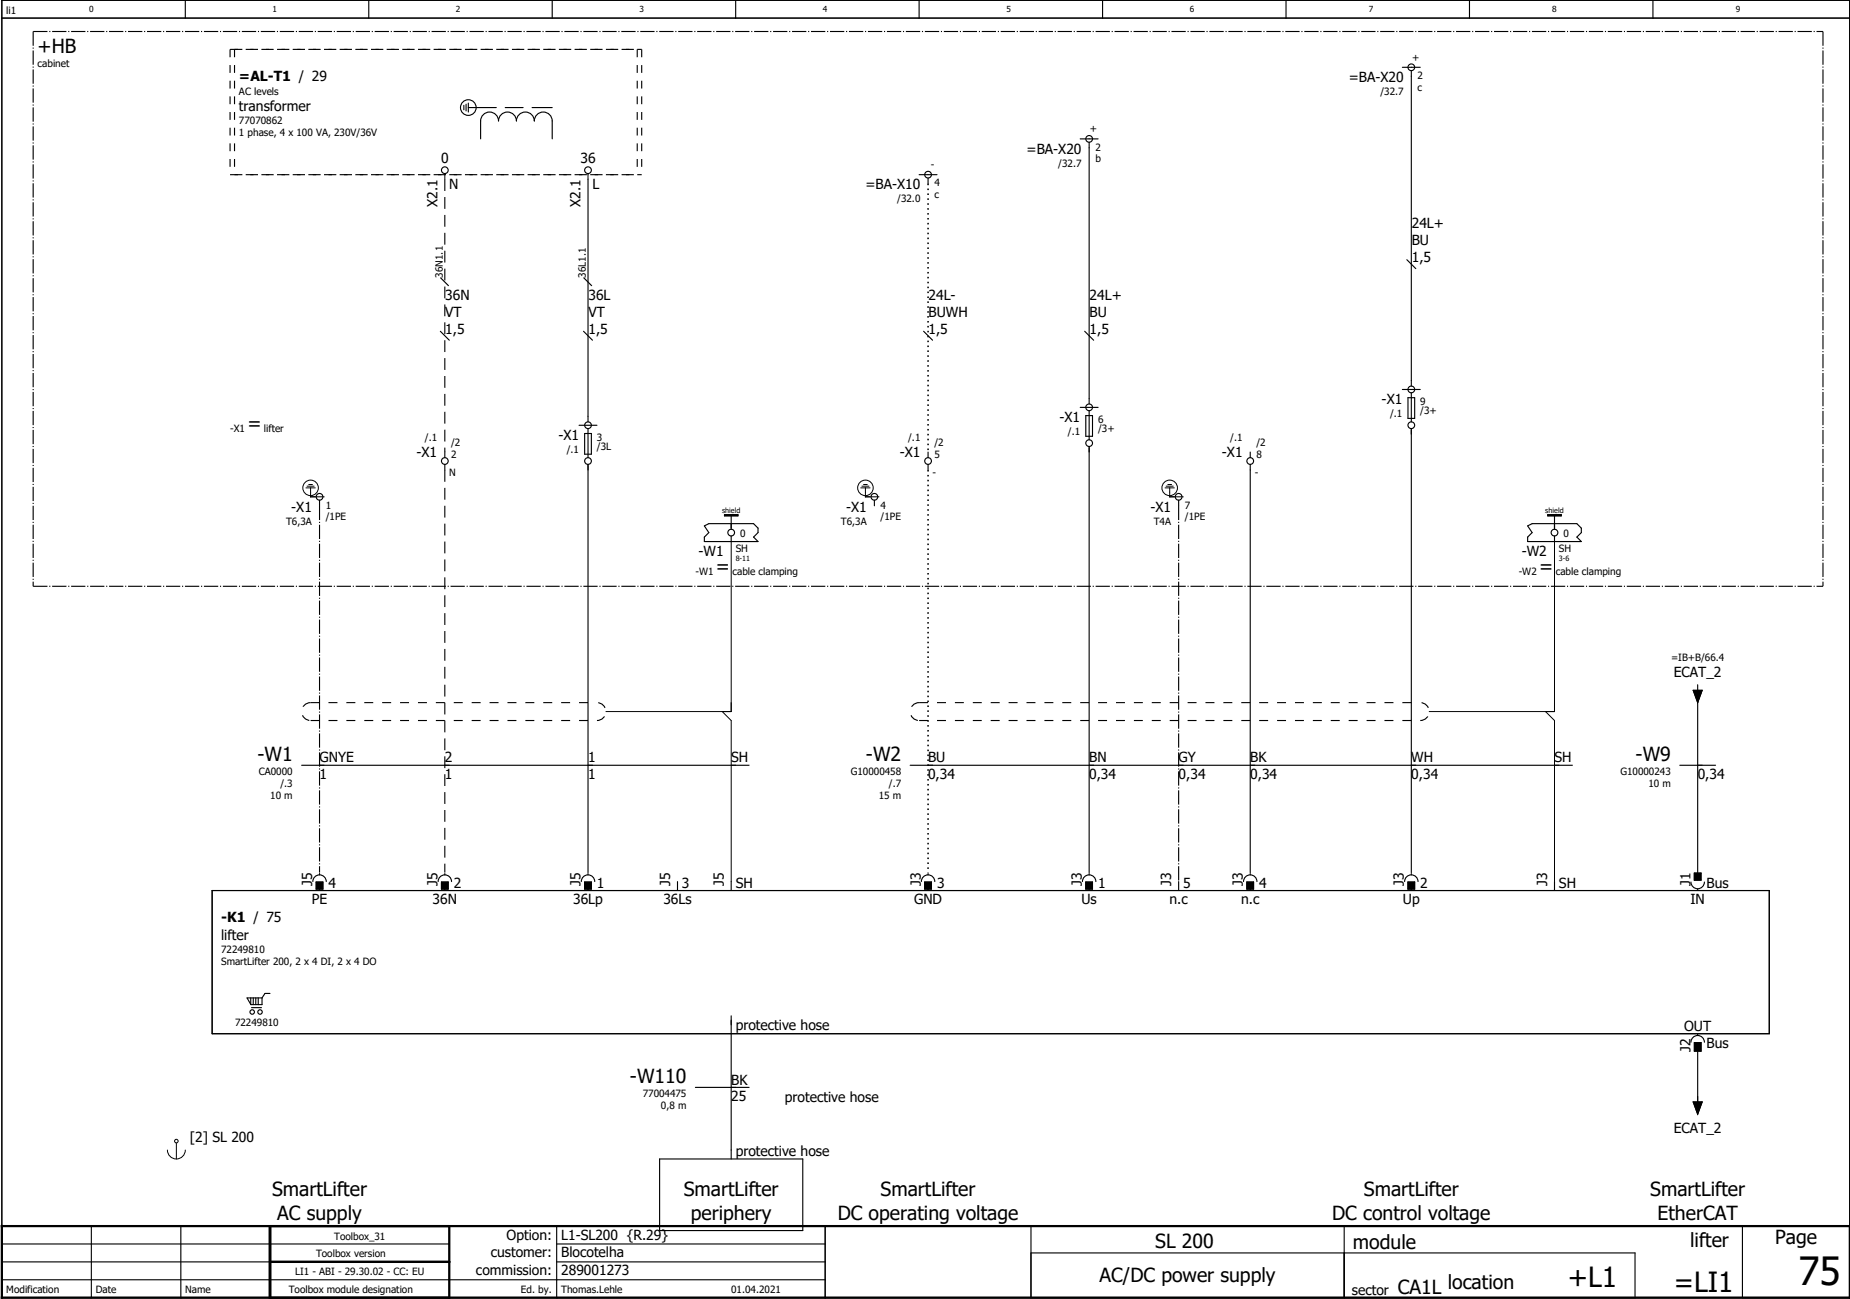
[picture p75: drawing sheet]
<svg xmlns="http://www.w3.org/2000/svg" width="413mm" height="290mm" viewBox="0 0 413 290" stroke-linecap="round" stroke-linejoin="round" font-family="sans-serif">
<defs><g id="words">
<text font-size="8.7" x="401.9" y="287.2">75</text>
<g font-size="6.2">
<text x="350.4" y="287.8">+L1</text>
<text x="374.1" y="288.8">=LI1</text>
</g>
<g font-size="4.3">
<text x="8.4" y="11.9">+HB</text>
<text x="55.3" y="96.1">=</text>
<text x="160" y="128.1">=</text>
<text x="344" y="128.1">=</text>
<text x="57.5" y="170.1">-W1</text>
<text x="193.5" y="170.1">-W2</text>
<text x="365.5" y="170.1">-W9</text>
<text x="140.8" y="242.1">-W110</text>
<text x="60.8" y="267.4">SmartLifter</text>
<text x="152.8" y="267.4">SmartLifter</text>
<text x="196.8" y="267.4">SmartLifter</text>
<text x="304.8" y="267.4">SmartLifter</text>
<text x="368.8" y="267.4">SmartLifter</text>
<text x="62" y="272.6">AC supply</text>
<text x="154.4" y="272.6">periphery</text>
<text x="187.2" y="272.6">DC operating voltage</text>
<text x="297.7" y="272.6">DC control voltage</text>
<text x="370.5" y="272.6">EtherCAT</text>
<text x="258.2" y="279">SL 200</text>
<text x="302.4" y="279.1">module</text>
<text x="377.7" y="278.8">lifter</text>
<text x="396.7" y="278.1">Page</text>
<text x="245.7" y="286.6">AC/DC power supply</text>
<text x="312.4" y="289.1">CA1L location</text>
</g>
<g font-size="3.1">
<text x="53.4" y="18.2">=AL-T1 / 29</text>
<text x="301.4" y="18.4">=BA-X20</text>
<text x="53.4" y="24.9">transformer</text>
<text x="229.4" y="34.4">=BA-X20</text>
<text x="98.6" y="36.4">0</text>
<text x="129.7" y="36.4">36</text>
<text x="97.8" y="46.2" transform="rotate(-90 97.8 46.2)">X2.1</text>
<text x="100.4" y="42.2">N</text>
<text x="129.8" y="46.2" transform="rotate(-90 129.8 46.2)">X2.1</text>
<text x="132.4" y="42.2">L</text>
<text x="193.4" y="42.4">=BA-X10</text>
<text x="315.5" y="51">24L+</text>
<text x="315.5" y="58.5">1,5</text>
<text x="315.5" y="54.8">BU</text>
<text x="99.5" y="70.8">VT</text>
<text x="99.5" y="67">36N</text>
<text x="131.5" y="70.8">VT</text>
<text x="131.5" y="67">36L</text>
<text x="207.5" y="70.8">BUWH</text>
<text x="207.5" y="67">24L-</text>
<text x="243.5" y="70.8">BU</text>
<text x="243.5" y="67">24L+</text>
<text x="99.5" y="74.5">1,5</text>
<text x="131.5" y="74.5">1,5</text>
<text x="207.5" y="74.5">1,5</text>
<text x="243.5" y="74.5">1,5</text>
<text x="236.8" y="94.3">-X1</text>
<text x="308.8" y="90.3">-X1</text>
<text x="124.8" y="98.3">-X1</text>
<text x="93.1" y="102.2">-X1</text>
<text x="201.1" y="102.2">-X1</text>
<text x="273.1" y="102.2">-X1</text>
<text x="65.1" y="114.4">-X1</text>
<text x="189.1" y="114.4">-X1</text>
<text x="257.1" y="114.4">-X1</text>
<text x="156.1" y="124.4">-W1</text>
<text x="340.1" y="124.4">-W2</text>
<text x="374.1" y="151.4">ECAT_2</text>
<text x="71.4" y="170.4">GNYE</text>
<text x="99.4" y="170.4">2</text>
<text x="131.4" y="170.4">1</text>
<text x="163.4" y="170.4">SH</text>
<text x="207.4" y="170.4">BU</text>
<text x="243.4" y="170.4">BN</text>
<text x="263.4" y="170.4">GY</text>
<text x="279.4" y="170.4">BK</text>
<text x="315.4" y="170.4">WH</text>
<text x="347.4" y="170.4">SH</text>
<text x="71.4" y="174.2">1</text>
<text x="99.4" y="174.2">1</text>
<text x="131.4" y="174.2">1</text>
<text x="207.4" y="174.2">0,34</text>
<text x="243.4" y="174.2">0,34</text>
<text x="263.4" y="174.2">0,34</text>
<text x="279.4" y="174.2">0,34</text>
<text x="315.4" y="174.2">0,34</text>
<text x="379.4" y="174.2">0,34</text>
<text x="69.7" y="202.2">PE</text>
<text x="69.8" y="198" transform="rotate(-90 69.8 198)">J5</text>
<text x="73.4" y="198.4">4</text>
<text x="96.7" y="202.2">36N</text>
<text x="97.8" y="198" transform="rotate(-90 97.8 198)">J5</text>
<text x="101.4" y="198.4">2</text>
<text x="128.1" y="202.2">36Lp</text>
<text x="129.8" y="198" transform="rotate(-90 129.8 198)">J5</text>
<text x="133.4" y="198.4">1</text>
<text x="148.3" y="202.2">36Ls</text>
<text x="149.8" y="198" transform="rotate(-90 149.8 198)">J5</text>
<text x="152.4" y="198.4">3</text>
<text x="161.8" y="198" transform="rotate(-90 161.8 198)">J5</text>
<text x="164.4" y="198.4">SH</text>
<text x="204.3" y="202.2">GND</text>
<text x="205.8" y="198" transform="rotate(-90 205.8 198)">J3</text>
<text x="209.4" y="198.4">3</text>
<text x="241.7" y="202.2">Us</text>
<text x="241.8" y="198" transform="rotate(-90 241.8 198)">J3</text>
<text x="245.4" y="198.4">1</text>
<text x="261.4" y="202.2">n.c</text>
<text x="261.8" y="198" transform="rotate(-90 261.8 198)">J3</text>
<text x="264.4" y="198.4">5</text>
<text x="277.4" y="202.2">n.c</text>
<text x="277.8" y="198" transform="rotate(-90 277.8 198)">J3</text>
<text x="281.4" y="198.4">4</text>
<text x="313.5" y="202.2">Up</text>
<text x="313.8" y="198" transform="rotate(-90 313.8 198)">J3</text>
<text x="317.4" y="198.4">2</text>
<text x="345.8" y="198" transform="rotate(-90 345.8 198)">J3</text>
<text x="348.4" y="198.4">SH</text>
<text x="377.8" y="198" transform="rotate(-90 377.8 198)">J1</text>
<text x="377.8" y="202.2">IN</text>
<text x="381.4" y="198.4">Bus</text>
<text x="49.4" y="206.2">-K1 / 75</text>
<text x="49.4" y="210.2">lifter</text>
<text x="164.4" y="230.2">protective hose</text>
<text x="376.4" y="230.4">OUT</text>
<text x="377.8" y="235" transform="rotate(-90 377.8 235)">J2</text>
<text x="381.4" y="234.2">Bus</text>
<text x="163.4" y="242.4">BK</text>
<text x="163.4" y="246.2">25</text>
<text x="175.4" y="246.4">protective hose</text>
<text x="42.4" y="255.3">[2] SL 200</text>
<text x="374.1" y="253.2">ECAT_2</text>
<text x="164.4" y="258.4">protective hose</text>
<text x="109.7" y="281">customer:</text>
<text x="113.2" y="277">Option:</text>
<text x="125.4" y="277.2">L1-SL200 {R.29}</text>
<text x="125.4" y="281">Blocotelha</text>
<text x="106.4" y="285">commission:</text>
<text x="125.4" y="285">289001273</text>
<text x="302.1" y="289.4">sector</text>
</g>
<g font-size="2.2">
<text x="1.4" y="3">li1</text>
<text x="8.4" y="15">cabinet</text>
<text x="315.6" y="13.6">+</text>
<text x="316.8" y="17.7">2</text>
<text x="53.4" y="21.3">AC levels</text>
<text x="308.5" y="21.2">/32.7</text>
<text x="316.8" y="20.3">c</text>
<text x="53.4" y="27.7">77070862</text>
<text x="243.6" y="29.6">+</text>
<text x="53.4" y="30.4">1 phase, 4 x 100 VA, 230V/36V</text>
<text x="244.8" y="33.7">2</text>
<text x="208" y="37.6">-</text>
<text x="208.8" y="41.7">4</text>
<text x="236.5" y="37.2">/32.7</text>
<text x="244.8" y="36.3">b</text>
<text x="200.5" y="45.2">/32.0</text>
<text x="208.8" y="44.3">c</text>
<text x="99" y="62" transform="rotate(-90 99 62)">36N1.1</text>
<text x="131" y="62" transform="rotate(-90 131 62)">36L1.1</text>
<text x="245.4" y="94.6">6</text>
<text x="310.7" y="93.2">/.1</text>
<text x="317.4" y="92.6">/3+</text>
<text x="317.4" y="90.6">9</text>
<text x="51.4" y="96.6">-X1</text>
<text x="59" y="96.6">lifter</text>
<text x="95" y="98.6">/.1</text>
<text x="100.8" y="99.6">/2</text>
<text x="126.7" y="101.2">/.1</text>
<text x="133.4" y="100.6">/3L</text>
<text x="133.4" y="98.6">3</text>
<text x="203" y="98.6">/.1</text>
<text x="208.8" y="99.6">/2</text>
<text x="238.7" y="97.2">/.1</text>
<text x="245.4" y="96.6">/3+</text>
<text x="275" y="98.6">/.1</text>
<text x="280.8" y="99.6">/2</text>
<text x="100.4" y="106.3">N</text>
<text x="100.8" y="102.4">2</text>
<text x="208.4" y="106.3">-</text>
<text x="208.8" y="102.4">5</text>
<text x="280.4" y="106.3">-</text>
<text x="280.8" y="102.4">8</text>
<text x="72.8" y="113.7">1</text>
<text x="196.8" y="113.7">4</text>
<text x="264.8" y="113.7">7</text>
<text x="63.9" y="117.2">T6,3A</text>
<text x="72.8" y="116.3">/1PE</text>
<text x="165.4" y="119.9">0</text>
<text x="187.9" y="117.2">T6,3A</text>
<text x="196.8" y="116.3">/1PE</text>
<text x="257.8" y="117.2">T4A</text>
<text x="264.8" y="116.3">/1PE</text>
<text x="349.4" y="119.9">0</text>
<text x="164.4" y="123.3">SH</text>
<text x="348.4" y="123.3">SH</text>
<text x="155.4" y="128.6">-W1</text>
<text x="163.7" y="128.6">cable clamping</text>
<text x="339.4" y="128.6">-W2</text>
<text x="347.7" y="128.6">cable clamping</text>
<text x="373.5" y="147.8">=IB+B/66.4</text>
<text x="57.8" y="173.3">CA0000</text>
<text x="190.2" y="173.3">G10000458</text>
<text x="362.2" y="173.3">G10000243</text>
<text x="60.4" y="178.7">10 m</text>
<text x="62.7" y="176">/.3</text>
<text x="196.4" y="178.7">15 m</text>
<text x="198.7" y="176">/.7</text>
<text x="368.4" y="176">10 m</text>
<text x="49.4" y="213">72249810</text>
<text x="49.4" y="215.7">SmartLifter 200, 2 x 4 DI, 2 x 4 DO</text>
<text x="52.5" y="229.3">72249810</text>
<text x="143.6" y="245.3">77004475</text>
<text x="147.7" y="248">0,8 m</text>
<text x="70.6" y="281">Toolbox version</text>
<text x="74.7" y="277">Toolbox_31</text>
<text x="66" y="285">LI1 - ABI - 29.30.02 - CC: EU</text>
<text x="1.4" y="289">Modification</text>
<text x="21.4" y="289">Date</text>
<text x="41.4" y="289">Name</text>
<text x="64.5" y="289">Toolbox module designation</text>
<text x="116.4" y="289">Ed. by.</text>
<text x="125.4" y="289">Thomas.Lehle</text>
<text x="163.4" y="289">01.04.2021</text>
</g>
<g font-size="1.9">
<text x="19.9" y="2.7">0</text>
<text x="60.9" y="2.7">1</text>
<text x="101.9" y="2.7">2</text>
<text x="142.9" y="2.7">3</text>
<text x="183.9" y="2.7">4</text>
<text x="224.9" y="2.7">5</text>
<text x="265.9" y="2.7">6</text>
<text x="305.9" y="2.7">7</text>
<text x="346.9" y="2.7">8</text>
<text x="387.9" y="2.7">9</text>
</g>
<g font-size="1.6">
<text x="161.4" y="114.7">shield</text>
<text x="345.4" y="114.7">shield</text>
<text x="164.4" y="125.4">8-11</text>
<text x="348.4" y="125.4">3-6</text>
</g>
</g></defs>
<g fill="none" stroke="#000" stroke-width=".25">
<path d="M41.4 0v4M82.4 0v4M123.4 0v4M164.4 0v4M205.4 0v4M246.4 0v4M287.4 0v4M313.4 15h4M315.4 15.8v70.5M328.4 0v4M369.4 0v4M103.7 23.5v1"/>
<path d="M104.2 23.3v1.5M104.7 24h6.2M104.7 23v2M107.4 31v-4a2 2 0 0 1 2-2 2 2 0 0 1 2 2 2 2 0 0 1 2-2 2 2 0 0 1 2 2 2 2 0 0 1 2-2 2 2 0 0 1 2 2 2 2 0 0 1 2-2 2 2 0 0 1 2 2v4M112.9 24h4M118.9 24h4.5M205.4 39h4M207.4 39.8v1.2M241.4 31h4M243.4 31.8v58.5M131.4 40v54.3M314.4 58l2 2"/>
<path d="M98.4 74l2 2M130.4 74l2 2M206.4 74l2 2M242.4 74l2 2M129.4 95.1h4M130.7 96.9h1.5v4.6h-1.5zM131.4 95.8v6.5M241.4 91.1h4M242.7 92.9h1.5v4.6h-1.5zM243.4 91.8v6.5M243.4 99.8v95.2M313.4 87.1h4"/>
<path d="M314.7 88.9h1.5v4.6h-1.5zM315.4 87.8v6.5M315.4 95.8v99.2M71.4 111.8v1.2M99.4 101v1.3M99.4 103.8v1.2M131.4 103.8v91.2M157.4 117.5l1-.5h10l1 1v1l-1 1 1 1h-12v-1l1-1zM161.9 115h3v.3h-3zM163.4 115.3v3M163.4 119.8v1.2M195.4 111.8v1.2"/>
<path d="M207.4 101v1.3M207.4 103.8v1.2M263.4 111.8v1.2M279.4 101v1.3M279.4 103.8v91.2M341.4 117.5l1-.5h10l1 1v1l-1 1 1 1h-12v-1l1-1zM345.9 115h3v.3h-3zM347.4 115.3v3M347.4 119.8v1.2M378.4 154.3h2l-1 2.7zM379.4 153v1.3M379.4 156v39"/>
<path d="M67.4 171h100M203.4 171h148M375.4 171h8M47.4 199h348v32h-348zM69.9 197a1.5 1.5 0 0 1 1.5-1.5 1.5 1.5 0 0 1 1.5 1.5M70.7 197.1h1.5v1.6h-1.5zM71.4 195.2v.3M71.4 198.7v.3M97.9 197a1.5 1.5 0 0 1 1.5-1.5 1.5 1.5 0 0 1 1.5 1.5M98.7 197.1h1.5v1.6h-1.5zM99.4 195.2v.3M99.4 198.7v.3"/>
<path d="M129.9 197a1.5 1.5 0 0 1 1.5-1.5 1.5 1.5 0 0 1 1.5 1.5M130.7 197.1h1.5v1.6h-1.5zM131.4 195.2v.3M131.4 198.7v.3M151.4 197v2M163.4 197v2M205.9 197a1.5 1.5 0 0 1 1.5-1.5 1.5 1.5 0 0 1 1.5 1.5M206.7 197.1h1.5v1.6h-1.5zM207.4 195.2v.3M207.4 198.7v.3M241.9 197a1.5 1.5 0 0 1 1.5-1.5 1.5 1.5 0 0 1 1.5 1.5M242.7 197.1h1.5v1.6h-1.5z"/>
<path d="M243.4 195.2v.3M243.4 198.7v.3M263.4 197v2M277.9 197a1.5 1.5 0 0 1 1.5-1.5 1.5 1.5 0 0 1 1.5 1.5M278.7 197.1h1.5v1.6h-1.5zM279.4 195.2v.3M279.4 198.7v.3M313.9 197a1.5 1.5 0 0 1 1.5-1.5 1.5 1.5 0 0 1 1.5 1.5M314.7 197.1h1.5v1.6h-1.5zM315.4 195.2v.3M315.4 198.7v.3M347.4 197v2"/>
<path d="M377.9 197.1a1.5 1.5 0 0 0 1.5 1.5 1.5 1.5 0 0 0 1.5-1.5M378.7 195.1h1.5v1.6h-1.5zM379.4 198.7v.3M55.2 223h3.4v1.5h-2.5zM56 223v1.4M56.2 225.2h2.2M56.6 223v1.5M57.2 223v1.5M57.7 223v1.5M60.3 222h-1.1l-.6 1M163.4 227v32M377.9 232.9a1.5 1.5 0 0 1 1.5-1.5 1.5 1.5 0 0 1 1.5 1.5"/>
<path d="M378.7 233h1.5v1.9h-1.5zM379.4 231v.3M379.4 235v12M147.4 259h32v16h-32zM155.4 243h12M378.4 246.3h2l-1 2.7zM.4 278h100M20.4 274v16M40.4 274v16M100.4 274v16M124.4 274v16M124.4 278h60"/>
<path d="M230.4 274v16h135v-10h-135M300.4 274v16M389.4 274h24v16h-24zM.4 286h184M.4 282h100M124.4 282h60"/>
<circle cx="315.4" cy="15" r=".75"/>
<circle cx="99.4" cy="38" r=".75"/>
<circle cx="104.7" cy="24" r="1.75"/>
<circle cx="131.4" cy="38" r=".75"/>
<circle cx="207.4" cy="39" r=".75"/>
<circle cx="243.4" cy="31" r=".75"/>
<circle cx="131.4" cy="95" r=".75"/>
<circle cx="243.4" cy="99" r=".75"/>
<circle cx="243.4" cy="91" r=".75"/>
<circle cx="315.4" cy="95" r=".75"/>
<circle cx="315.4" cy="87" r=".75"/>
<circle cx="71.4" cy="111" r=".75"/>
<circle cx="99.4" cy="103" r=".75"/>
<circle cx="131.4" cy="103" r=".75"/>
<circle cx="163.4" cy="119" r=".75"/>
<circle cx="195.4" cy="111" r=".75"/>
<circle cx="207.4" cy="103" r=".75"/>
<circle cx="263.4" cy="111" r=".75"/>
<circle cx="279.4" cy="103" r=".75"/>
<circle cx="347.4" cy="119" r=".75"/>
<circle cx="56.4" cy="226.2" r=".5"/>
<circle cx="58.1" cy="226.2" r=".5"/>
</g>
<path d="M.4 4h413M.4 0h413v290h-413zM60.2 274v16M60.4 274v16M184.4 274v16" fill="none" stroke="#000" stroke-width=".35"/>
<path d="M.4 274h413v16h-413zM60.4 274v16M100.4 274v16M60.4 282h40" fill="none" stroke="#000" stroke-width=".5"/>
<g fill="none" stroke="#000" stroke-width=".22">
<path d="M99.4 38.8v1.2M131.4 38.8v1.2M68.4 109h2M68.7 108.7h1.5M69 108.3h.8M69.4 110v1h3M69.4 109v.9M192.4 109h2M192.7 108.7h1.5M193 108.3h.8M193.4 110v1h3M193.4 109v.9"/>
<path d="M260.4 109h2M260.7 108.7h1.5M261 108.3h.8M261.4 110v1h3M261.4 109v.9M163.4 121v38h-28M347.4 121v38h-28M161.4 159l2 2v36M345.4 159l2 2v36M37.4 257a2 2 0 0 0 2 2 2 2 0 0 0 2-2M39.4 255.5v3.5"/>
<circle cx="69.4" cy="109" r="1.74"/>
<circle cx="193.4" cy="109" r="1.74"/>
<circle cx="261.4" cy="109" r="1.74"/>
<circle cx="39.4" cy="255" r=".4"/>
</g>
<path d="M207.4 41v60M207.4 105v90" fill="none" stroke="#000" stroke-width=".35" stroke-dasharray=".3 .7 .3 .7" stroke-linecap="butt"/>
<path d="M99.4 40v61M98.4 62l2 2M130.4 62l2 2M99.4 105v90" fill="none" stroke="#000" stroke-width=".25" stroke-dasharray="2.6 1.4" stroke-linecap="butt"/>
<path d="M7.4 7h400M7.4 7v124M407.4 7v124M71.4 113v82M263.4 113v84M7.4 131h400" fill="none" stroke="#000" stroke-width=".25" stroke-dasharray="3.2 .4 .3 .4" stroke-linecap="butt"/>
<path d="M69.4 157h64M69.4 157a2 2 0 0 0-2 2 2 2 0 0 0 2 2M205.4 157h112M205.4 157a2 2 0 0 0-2 2 2 2 0 0 0 2 2M69.4 161h64M133.4 161a2 2 0 0 0 2-2 2 2 0 0 0-2-2M205.4 161h112M317.4 161a2 2 0 0 0 2-2 2 2 0 0 0-2-2" fill="none" stroke="#000" stroke-width=".25" stroke-dasharray="2 2" stroke-linecap="butt"/>
<g fill="#000" stroke="#000" stroke-width=".22">
<path d="M161.9 115h3v.3h-3zM345.9 115h3v.3h-3zM378.4 154.3h2l-1 2.7zM70.7 197.1h1.5v1.6h-1.5zM98.7 197.1h1.5v1.6h-1.5zM130.7 197.1h1.5v1.6h-1.5zM206.7 197.1h1.5v1.6h-1.5zM242.7 197.1h1.5v1.6h-1.5zM278.7 197.1h1.5v1.6h-1.5zM314.7 197.1h1.5v1.6h-1.5zM378.7 195.1h1.5v1.6h-1.5zM378.7 233h1.5v1.9h-1.5z"/>
<path d="M378.4 246.3h2l-1 2.7z"/>
</g>
<path d="M51.4 11h92M51.4 11v28M52.4 11h90M52.4 11v28M142.4 11v28M143.4 11v28M51.4 39h92M52.4 39h90" fill="none" stroke="#000" stroke-width=".25" stroke-dasharray="1.7 1.7" stroke-linecap="butt"/>
<use href="#words"/>
</svg>
